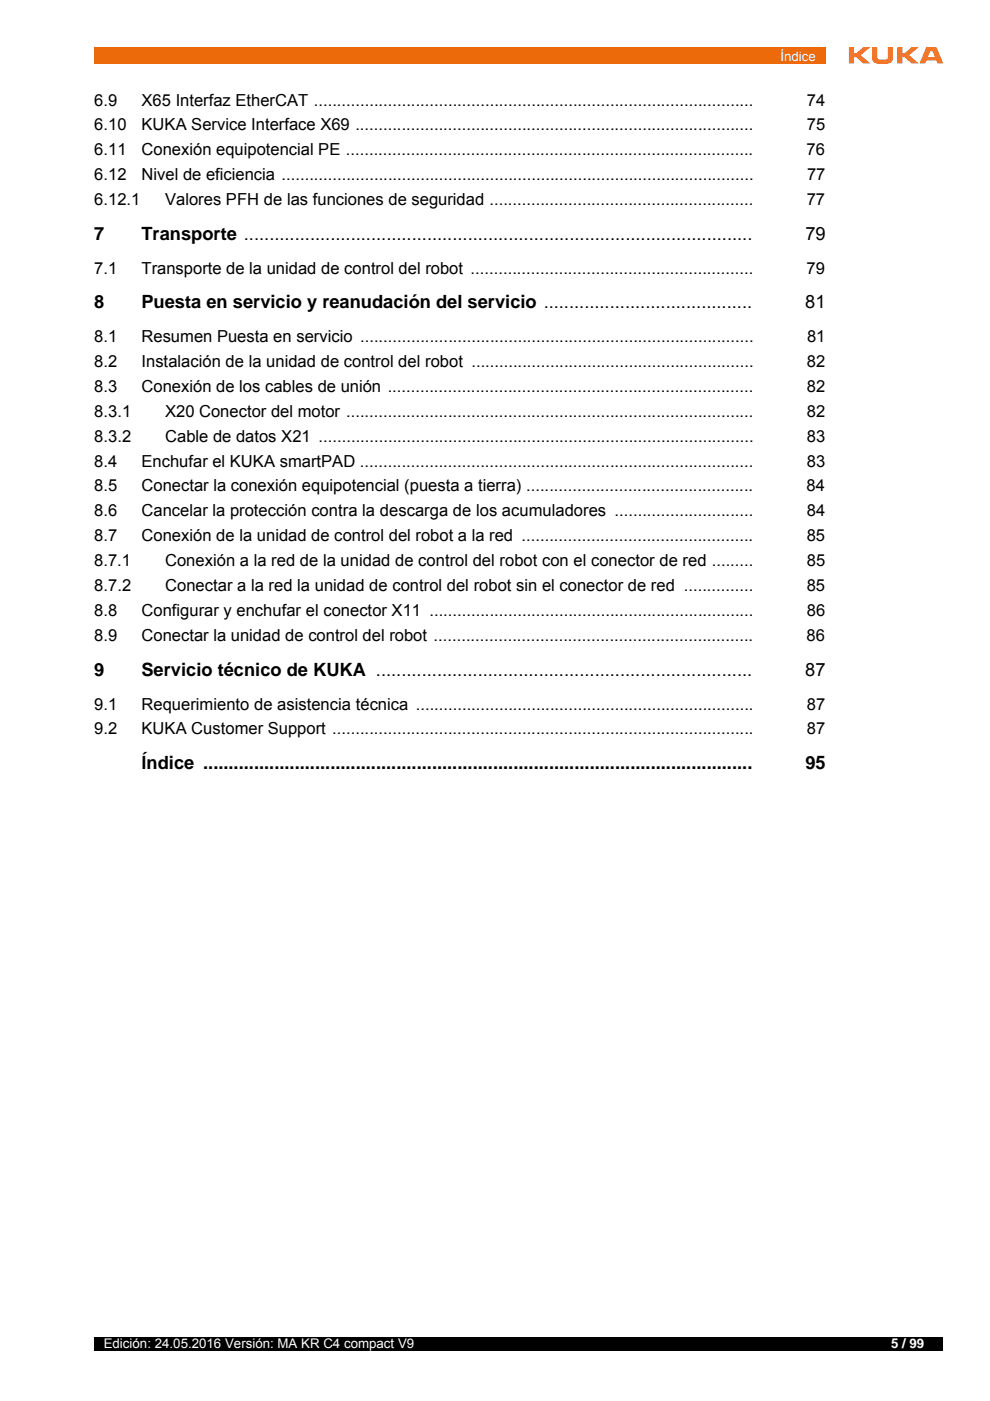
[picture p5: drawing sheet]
<svg xmlns="http://www.w3.org/2000/svg" width="210mm" height="297mm" viewBox="0 0 210 297" stroke-linecap="round" stroke-linejoin="round" font-family="sans-serif">
<defs><g id="words">
<g font-size="3.9">
<text x="20" y="50.8">7</text>
<text x="30" y="50.8">Transporte ....................................................................................................</text>
<text x="170.8" y="50.8">79</text>
<text x="20" y="65.3">8</text>
<text x="30" y="65.3">Puesta en servicio y reanudación del servicio .........................................</text>
<text x="170.7" y="65.3">81</text>
<text x="20" y="143.3">9</text>
<text x="30" y="143.3">Servicio técnico de KUKA ..........................................................................</text>
<text x="170.7" y="143.3">87</text>
<text x="30" y="163">Índice ............................................................................................................</text>
<text x="170.8" y="163">95</text>
</g>
<g font-size="3.5">
<text x="20" y="22.4">6.9</text>
<text x="30" y="22.4">X65 Interfaz EtherCAT ...............................................................................................</text>
<text x="171.1" y="22.4">74</text>
<text x="20" y="27.7">6.10</text>
<text x="30" y="27.7">KUKA Service Interface X69 ......................................................................................</text>
<text x="171.1" y="27.7">75</text>
<text x="20" y="33">6.11</text>
<text x="30" y="33">Conexión equipotencial PE ........................................................................................</text>
<text x="171" y="33">76</text>
<text x="20" y="38.2">6.12</text>
<text x="30" y="38.2">Nivel de eficiencia ......................................................................................................</text>
<text x="171.1" y="38.2">77</text>
<text x="20" y="43.5">6.12.1</text>
<text x="35" y="43.5">Valores PFH de las funciones de seguridad .........................................................</text>
<text x="171.1" y="43.5">77</text>
<text x="20" y="58">7.1</text>
<text x="30" y="58">Transporte de la unidad de control del robot .............................................................</text>
<text x="171" y="58">79</text>
<text x="20" y="72.5">8.1</text>
<text x="20" y="77.7">8.2</text>
<text x="30" y="72.5">Resumen Puesta en servicio .....................................................................................</text>
<text x="30" y="77.7">Instalación de la unidad de control del robot .............................................................</text>
<text x="171.1" y="77.7">82</text>
<text x="171.1" y="72.5">81</text>
<text x="20" y="83">8.3</text>
<text x="30" y="83">Conexión de los cables de unión ...............................................................................</text>
<text x="171.1" y="83">82</text>
<text x="20" y="88.3">8.3.1</text>
<text x="35" y="88.3">X20 Conector del motor ........................................................................................</text>
<text x="171.1" y="88.3">82</text>
<text x="20" y="93.6">8.3.2</text>
<text x="35" y="93.6">Cable de datos X21 ..............................................................................................</text>
<text x="171.1" y="93.6">83</text>
<text x="20" y="98.9">8.4</text>
<text x="30" y="98.9">Enchufar el KUKA smartPAD .....................................................................................</text>
<text x="171.1" y="98.9">83</text>
<text x="20" y="104.2">8.5</text>
<text x="30" y="104.2">Conectar la conexión equipotencial (puesta a tierra) .................................................</text>
<text x="171" y="104.2">84</text>
<text x="20" y="109.5">8.6</text>
<text x="30" y="109.5">Cancelar la protección contra la descarga de los acumuladores ..............................</text>
<text x="171.1" y="109.5">84</text>
<text x="20" y="114.8">8.7</text>
<text x="30" y="114.8">Conexión de la unidad de control del robot a la red ..................................................</text>
<text x="171" y="114.8">85</text>
<text x="20" y="120.1">8.7.1</text>
<text x="20" y="125.4">8.7.2</text>
<text x="35" y="120.1">Conexión a la red de la unidad de control del robot con el conector de red .........</text>
<text x="35" y="125.4">Conectar a la red la unidad de control del robot sin el conector de red ...............</text>
<text x="171" y="125.4">85</text>
<text x="171.1" y="120.1">85</text>
<text x="20" y="130.7">8.8</text>
<text x="30" y="130.7">Configurar y enchufar el conector X11 ......................................................................</text>
<text x="171.1" y="130.7">86</text>
<text x="20" y="136">8.9</text>
<text x="30" y="136">Conectar la unidad de control del robot .....................................................................</text>
<text x="171" y="136">86</text>
<text x="20" y="150.4">9.1</text>
<text x="20" y="155.7">9.2</text>
<text x="30" y="155.7">KUKA Customer Support ...........................................................................................</text>
<text x="30" y="150.4">Requerimiento de asistencia técnica .........................................................................</text>
<text x="171.1" y="155.7">87</text>
<text x="171.1" y="150.4">87</text>
</g>
<g font-size="2.8" fill="#fff">
<text x="165.5" y="12.9">Índice</text>
<text x="22" y="285.9">Edición: 24.05.2016 Versión: MA KR C4 compact V9</text>
<text x="188.9" y="285.9">5 / 99</text>
</g>
</g></defs>
<path d="M20 283.5h180v2.8h-180z" fill="#000"/>
<path d="M20 10h155v3.5h-155z" fill="#ec6a0a"/>
<path d="M180 10h20v3.5h-20z" fill="#fff"/>
<g fill="#f36f21">
<path d="M180 10h1.1v1.3h.5l1.4-1.3h1.5l-2 1.7 2 1.7h-1.5l-1.5-1.3h-.4v1.3h-1.1z"/>
<path d="M190.3 10h1v1.3h.5l1.5-1.3h1.5l-2 1.7 2 1.7h-1.5l-1.5-1.3h-.5v1.3h-1z"/>
<path d="M184.9 10h1.1v2a.51 .51 0 0 0 .6 .6h1.1a.51 .51 0 0 0 .5-.6v-2h1.1v2.2a1.17 1.17 0 0 1-1.4 1.3h-1.6a1.2 1.2 0 0 1-1.4-1.3z"/>
<path d="M197.2 10.9h.5l.5 1.2h-1.5zM196.4 10l-1.4 3.4h1.2l.2-.6h2.1l.3 .6h1.2l-1.4-3.4z"/>
</g>
<use href="#words"/>
</svg>
